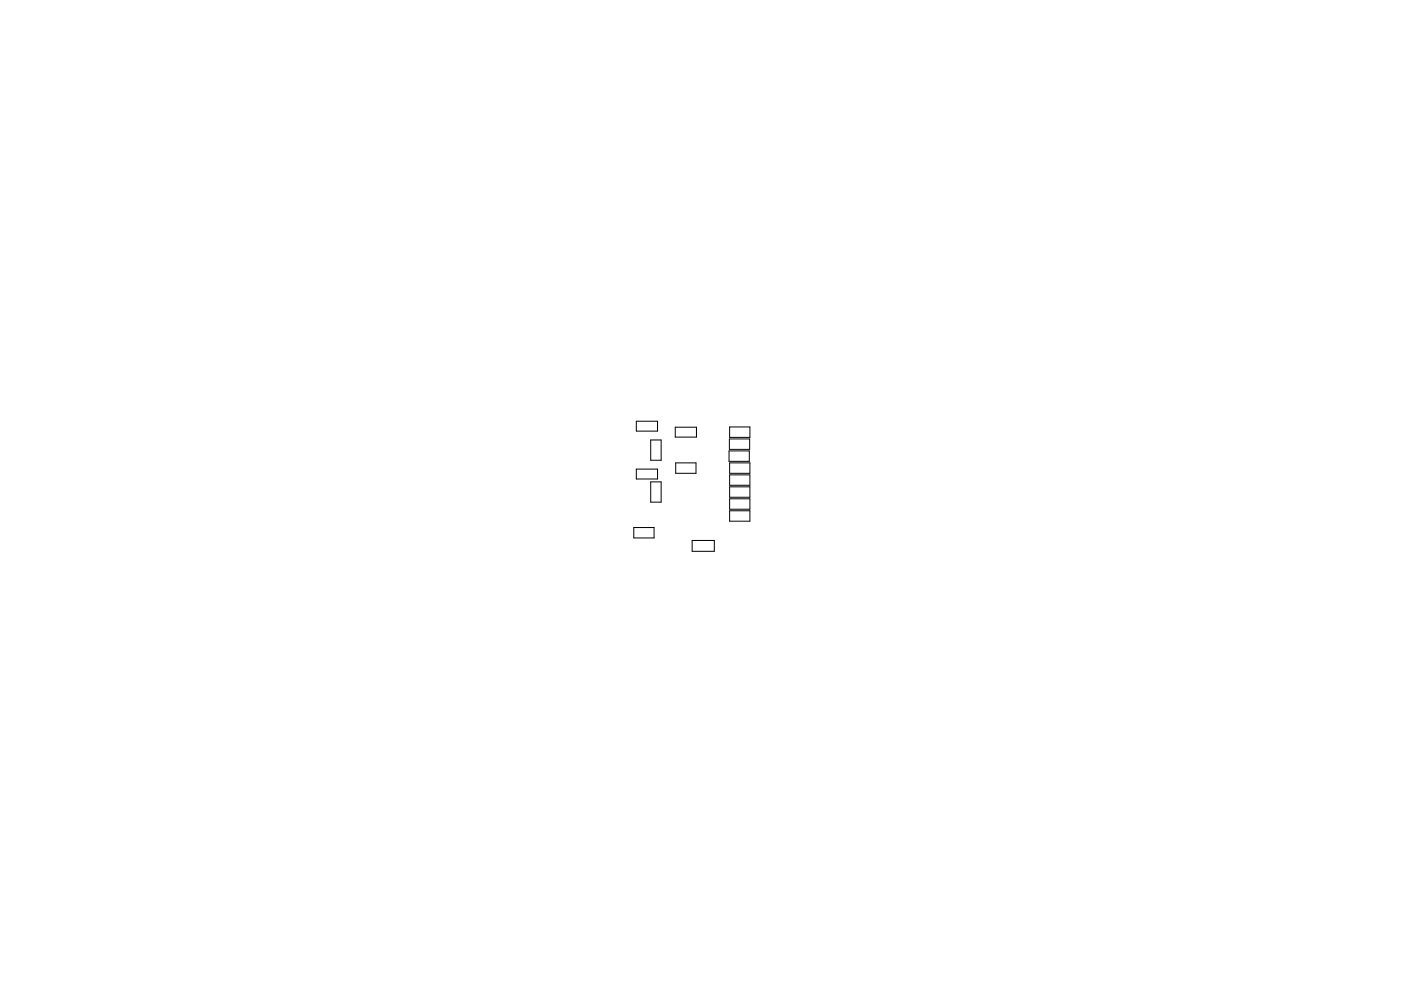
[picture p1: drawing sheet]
<svg xmlns="http://www.w3.org/2000/svg" width="297mm" height="210mm" viewBox="0 0 297 210" stroke-linecap="round" stroke-linejoin="round" font-family="sans-serif">
<g fill="none" stroke="#000" stroke-width=".21">
<path d="M134.9 99.5h4.5v2.1h-4.5zM134.9 89.4h4.5v2.1h-4.5zM138 93.3h2.2v4.3h-2.2zM143.2 90.6h4.5v2.1h-4.5zM143.3 98.2h4.3v2.2h-4.3zM154.6 95.7h4.3v2.2h-4.3zM154.6 93.1h4.3v2.2h-4.3zM154.7 98.2h4.3v2.2h-4.3zM154.7 90.6h4.3v2.2h-4.3zM134.4 111.9h4.3v2.2h-4.3zM138 102.2h2.2v4.3h-2.2zM146.7 114.7h4.7v2.3h-4.7z"/>
<path d="M154.7 100.7h4.3v2.3h-4.3zM154.7 103.3h4.3v2.2h-4.3zM154.7 105.8h4.3v2.2h-4.3zM154.7 108.4h4.3v2.2h-4.3z"/>
</g>
</svg>
